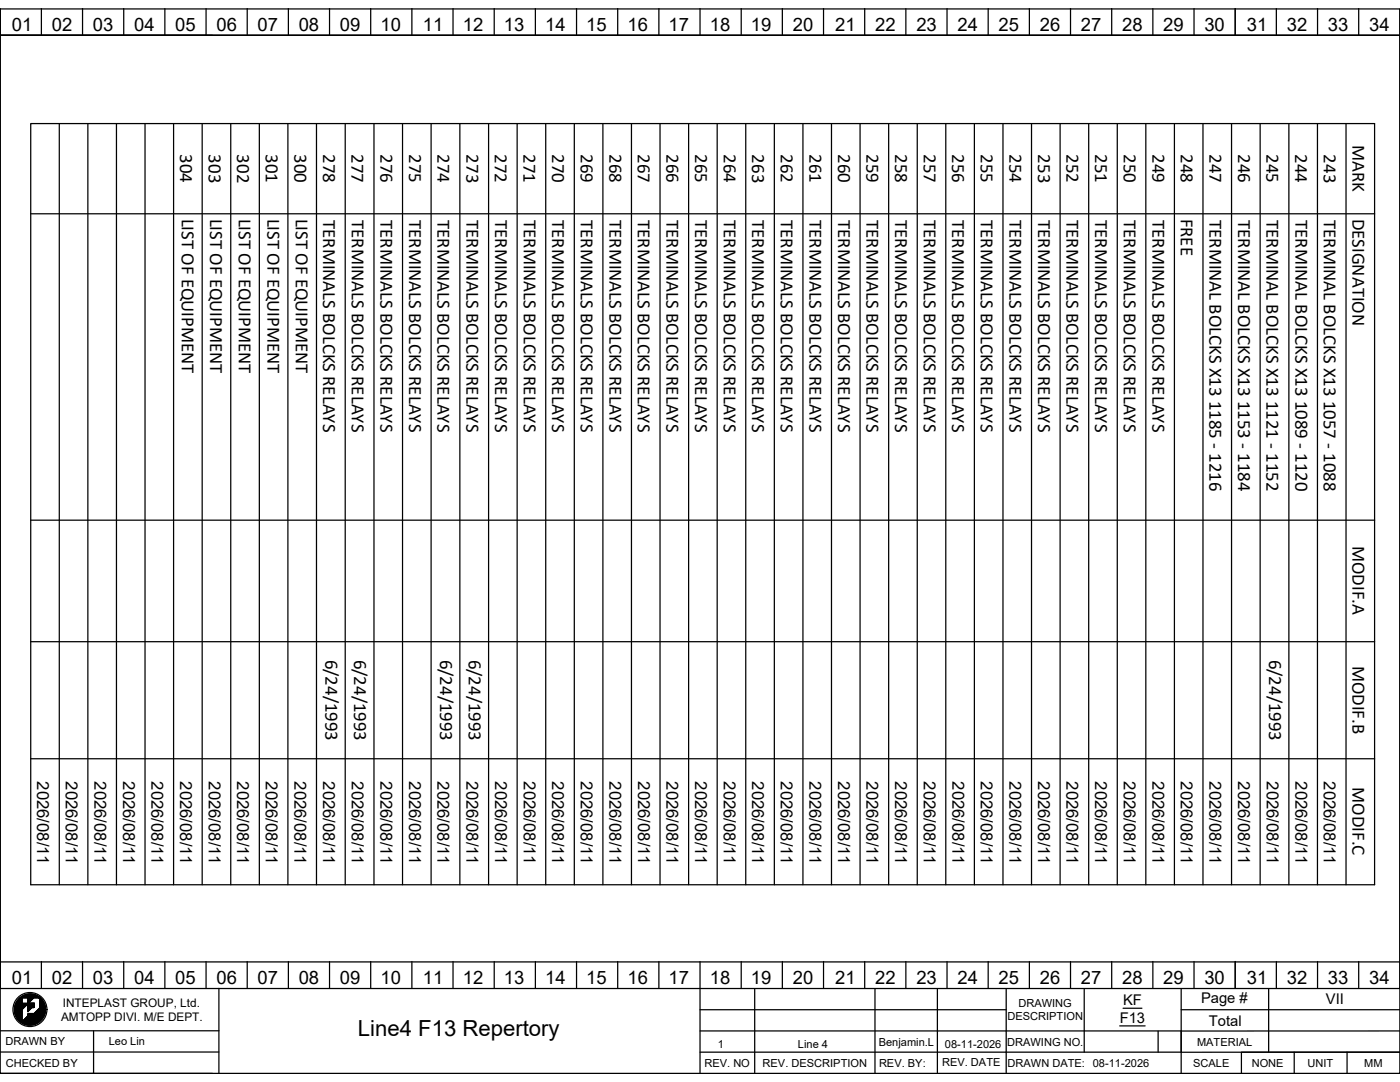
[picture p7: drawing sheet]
<svg xmlns="http://www.w3.org/2000/svg" width="279mm" height="216mm" viewBox="0 0 279 216" stroke-linecap="round" stroke-linejoin="round" font-family="sans-serif">
<defs><g id="words">
<text font-size="4.4" x="71.4" y="206.8">Line4 F13 Repertory</text>
<g font-size="3.7">
<text x="2.4" y="6.2">01</text>
<text x="10.3" y="6.2">02</text>
<text x="18.5" y="6.2">03</text>
<text x="26.8" y="6.2">04</text>
<text x="35" y="6.2">05</text>
<text x="43.2" y="6.2">06</text>
<text x="51.4" y="6.2">07</text>
<text x="59.6" y="6.2">08</text>
<text x="67.8" y="6.2">09</text>
<text x="75.9" y="6.2">10</text>
<text x="84.4" y="6.2">11</text>
<text x="92.4" y="6.2">12</text>
<text x="100.6" y="6.2">13</text>
<text x="108.8" y="6.2">14</text>
<text x="117" y="6.2">15</text>
<text x="125.2" y="6.2">16</text>
<text x="133.4" y="6.2">17</text>
<text x="141.6" y="6.2">18</text>
<text x="149.9" y="6.2">19</text>
<text x="158.2" y="6.2">20</text>
<text x="166.7" y="6.2">21</text>
<text x="174.7" y="6.2">22</text>
<text x="182.9" y="6.2">23</text>
<text x="191.1" y="6.2">24</text>
<text x="199.3" y="6.2">25</text>
<text x="207.5" y="6.2">26</text>
<text x="215.7" y="6.2">27</text>
<text x="223.9" y="6.2">28</text>
<text x="232.2" y="6.2">29</text>
<text x="240.4" y="6.2">30</text>
<text x="248.8" y="6.2">31</text>
<text x="256.8" y="6.2">32</text>
<text x="265" y="6.2">33</text>
<text x="273.2" y="6.2">34</text>
<text x="269.9" y="28.9" transform="rotate(90 269.9 28.9)">MARK</text>
<text x="35.9" y="30.8" transform="rotate(90 35.9 30.8)">304</text>
<text x="41.7" y="30.8" transform="rotate(90 41.7 30.8)">303</text>
<text x="47.3" y="30.8" transform="rotate(90 47.3 30.8)">302</text>
<text x="53.1" y="30.8" transform="rotate(90 53.1 30.8)">301</text>
<text x="58.8" y="30.8" transform="rotate(90 58.8 30.8)">300</text>
<text x="64.5" y="30.8" transform="rotate(90 64.5 30.8)">278</text>
<text x="70.2" y="30.8" transform="rotate(90 70.2 30.8)">277</text>
<text x="75.9" y="30.8" transform="rotate(90 75.9 30.8)">276</text>
<text x="81.6" y="30.8" transform="rotate(90 81.6 30.8)">275</text>
<text x="87.3" y="30.8" transform="rotate(90 87.3 30.8)">274</text>
<text x="93.1" y="30.8" transform="rotate(90 93.1 30.8)">273</text>
<text x="98.8" y="30.8" transform="rotate(90 98.8 30.8)">272</text>
<text x="104.5" y="30.8" transform="rotate(90 104.5 30.8)">271</text>
<text x="110.2" y="30.8" transform="rotate(90 110.2 30.8)">270</text>
<text x="115.9" y="30.8" transform="rotate(90 115.9 30.8)">269</text>
<text x="121.6" y="30.8" transform="rotate(90 121.6 30.8)">268</text>
<text x="127.3" y="30.8" transform="rotate(90 127.3 30.8)">267</text>
<text x="133" y="30.8" transform="rotate(90 133 30.8)">266</text>
<text x="138.7" y="30.8" transform="rotate(90 138.7 30.8)">265</text>
<text x="144.4" y="30.8" transform="rotate(90 144.4 30.8)">264</text>
<text x="150.1" y="30.8" transform="rotate(90 150.1 30.8)">263</text>
<text x="155.8" y="30.8" transform="rotate(90 155.8 30.8)">262</text>
<text x="161.5" y="30.8" transform="rotate(90 161.5 30.8)">261</text>
<text x="167.2" y="30.8" transform="rotate(90 167.2 30.8)">260</text>
<text x="172.9" y="30.8" transform="rotate(90 172.9 30.8)">259</text>
<text x="178.6" y="30.8" transform="rotate(90 178.6 30.8)">258</text>
<text x="184.4" y="30.8" transform="rotate(90 184.4 30.8)">257</text>
<text x="190.1" y="30.8" transform="rotate(90 190.1 30.8)">256</text>
<text x="195.8" y="30.8" transform="rotate(90 195.8 30.8)">255</text>
<text x="201.5" y="30.8" transform="rotate(90 201.5 30.8)">254</text>
<text x="207.2" y="30.8" transform="rotate(90 207.2 30.8)">253</text>
<text x="212.9" y="30.8" transform="rotate(90 212.9 30.8)">252</text>
<text x="218.6" y="30.8" transform="rotate(90 218.6 30.8)">251</text>
<text x="224.3" y="30.8" transform="rotate(90 224.3 30.8)">250</text>
<text x="230" y="30.8" transform="rotate(90 230 30.8)">249</text>
<text x="235.7" y="30.8" transform="rotate(90 235.7 30.8)">248</text>
<text x="241.4" y="30.8" transform="rotate(90 241.4 30.8)">247</text>
<text x="247.1" y="30.8" transform="rotate(90 247.1 30.8)">246</text>
<text x="252.8" y="30.8" transform="rotate(90 252.8 30.8)">245</text>
<text x="258.5" y="30.8" transform="rotate(90 258.5 30.8)">244</text>
<text x="264.2" y="30.8" transform="rotate(90 264.2 30.8)">243</text>
<text x="36.3" y="43.6" transform="rotate(90 36.3 43.6)">LIST OF EQUIPMENT</text>
<text x="42" y="43.6" transform="rotate(90 42 43.6)">LIST OF EQUIPMENT</text>
<text x="47.7" y="43.6" transform="rotate(90 47.7 43.6)">LIST OF EQUIPMENT</text>
<text x="53.4" y="43.6" transform="rotate(90 53.4 43.6)">LIST OF EQUIPMENT</text>
<text x="59.1" y="43.6" transform="rotate(90 59.1 43.6)">LIST OF EQUIPMENT</text>
<text x="64.5" y="43.9" transform="rotate(90 64.5 43.9)">TERMINALS BOLCKS RELAYS</text>
<text x="70.2" y="43.9" transform="rotate(90 70.2 43.9)">TERMINALS BOLCKS RELAYS</text>
<text x="75.9" y="43.9" transform="rotate(90 75.9 43.9)">TERMINALS BOLCKS RELAYS</text>
<text x="81.6" y="43.9" transform="rotate(90 81.6 43.9)">TERMINALS BOLCKS RELAYS</text>
<text x="87.3" y="43.9" transform="rotate(90 87.3 43.9)">TERMINALS BOLCKS RELAYS</text>
<text x="93.1" y="43.9" transform="rotate(90 93.1 43.9)">TERMINALS BOLCKS RELAYS</text>
<text x="98.8" y="43.9" transform="rotate(90 98.8 43.9)">TERMINALS BOLCKS RELAYS</text>
<text x="104.5" y="43.9" transform="rotate(90 104.5 43.9)">TERMINALS BOLCKS RELAYS</text>
<text x="110.2" y="43.9" transform="rotate(90 110.2 43.9)">TERMINALS BOLCKS RELAYS</text>
<text x="115.9" y="43.9" transform="rotate(90 115.9 43.9)">TERMINALS BOLCKS RELAYS</text>
<text x="121.6" y="43.9" transform="rotate(90 121.6 43.9)">TERMINALS BOLCKS RELAYS</text>
<text x="127.3" y="43.9" transform="rotate(90 127.3 43.9)">TERMINALS BOLCKS RELAYS</text>
<text x="133" y="43.9" transform="rotate(90 133 43.9)">TERMINALS BOLCKS RELAYS</text>
<text x="138.7" y="43.9" transform="rotate(90 138.7 43.9)">TERMINALS BOLCKS RELAYS</text>
<text x="144.4" y="43.9" transform="rotate(90 144.4 43.9)">TERMINALS BOLCKS RELAYS</text>
<text x="150.1" y="43.9" transform="rotate(90 150.1 43.9)">TERMINALS BOLCKS RELAYS</text>
<text x="155.8" y="43.9" transform="rotate(90 155.8 43.9)">TERMINALS BOLCKS RELAYS</text>
<text x="161.5" y="43.9" transform="rotate(90 161.5 43.9)">TERMINALS BOLCKS RELAYS</text>
<text x="167.2" y="43.9" transform="rotate(90 167.2 43.9)">TERMINALS BOLCKS RELAYS</text>
<text x="172.9" y="43.9" transform="rotate(90 172.9 43.9)">TERMINALS BOLCKS RELAYS</text>
<text x="178.6" y="43.9" transform="rotate(90 178.6 43.9)">TERMINALS BOLCKS RELAYS</text>
<text x="184.4" y="43.9" transform="rotate(90 184.4 43.9)">TERMINALS BOLCKS RELAYS</text>
<text x="190.1" y="43.9" transform="rotate(90 190.1 43.9)">TERMINALS BOLCKS RELAYS</text>
<text x="195.8" y="43.9" transform="rotate(90 195.8 43.9)">TERMINALS BOLCKS RELAYS</text>
<text x="201.5" y="43.9" transform="rotate(90 201.5 43.9)">TERMINALS BOLCKS RELAYS</text>
<text x="207.2" y="43.9" transform="rotate(90 207.2 43.9)">TERMINALS BOLCKS RELAYS</text>
<text x="212.9" y="43.9" transform="rotate(90 212.9 43.9)">TERMINALS BOLCKS RELAYS</text>
<text x="218.6" y="43.9" transform="rotate(90 218.6 43.9)">TERMINALS BOLCKS RELAYS</text>
<text x="224.3" y="43.9" transform="rotate(90 224.3 43.9)">TERMINALS BOLCKS RELAYS</text>
<text x="230" y="43.9" transform="rotate(90 230 43.9)">TERMINALS BOLCKS RELAYS</text>
<text x="235.7" y="43.6" transform="rotate(90 235.7 43.6)">FREE</text>
<text x="241.4" y="43.9" transform="rotate(90 241.4 43.9)">TERMINAL BOLCKS X13 1185 - 1216</text>
<text x="247.1" y="43.9" transform="rotate(90 247.1 43.9)">TERMINAL BOLCKS X13 1153 - 1184</text>
<text x="252.8" y="43.9" transform="rotate(90 252.8 43.9)">TERMINAL BOLCKS X13 1121 - 1152</text>
<text x="258.5" y="43.9" transform="rotate(90 258.5 43.9)">TERMINAL BOLCKS X13 1089 - 1120</text>
<text x="264.2" y="43.9" transform="rotate(90 264.2 43.9)">TERMINAL BOLCKS X13 1057 - 1088</text>
<text x="269.9" y="43.6" transform="rotate(90 269.9 43.6)">DESIGNATION</text>
<text x="269.9" y="108.9" transform="rotate(90 269.9 108.9)">MODIF.A</text>
<text x="64.9" y="131.6" transform="rotate(90 64.9 131.6)">6/24/1993</text>
<text x="70.7" y="131.6" transform="rotate(90 70.7 131.6)">6/24/1993</text>
<text x="87.8" y="131.6" transform="rotate(90 87.8 131.6)">6/24/1993</text>
<text x="93.6" y="131.6" transform="rotate(90 93.6 131.6)">6/24/1993</text>
<text x="253.3" y="131.6" transform="rotate(90 253.3 131.6)">6/24/1993</text>
<text x="269.9" y="132.8" transform="rotate(90 269.9 132.8)">MODIF.B</text>
<text x="269.9" y="157.1" transform="rotate(90 269.9 157.1)">MODIF.C</text>
<text x="2.4" y="196.4">01</text>
<text x="10.3" y="196.4">02</text>
<text x="18.5" y="196.4">03</text>
<text x="26.8" y="196.4">04</text>
<text x="35" y="196.4">05</text>
<text x="43.2" y="196.4">06</text>
<text x="51.4" y="196.4">07</text>
<text x="59.6" y="196.4">08</text>
<text x="67.8" y="196.4">09</text>
<text x="75.9" y="196.4">10</text>
<text x="84.4" y="196.4">11</text>
<text x="92.4" y="196.4">12</text>
<text x="100.6" y="196.4">13</text>
<text x="108.8" y="196.4">14</text>
<text x="117" y="196.4">15</text>
<text x="125.2" y="196.4">16</text>
<text x="133.4" y="196.4">17</text>
<text x="141.6" y="196.4">18</text>
<text x="149.9" y="196.4">19</text>
<text x="158.2" y="196.4">20</text>
<text x="166.7" y="196.4">21</text>
<text x="174.7" y="196.4">22</text>
<text x="182.9" y="196.4">23</text>
<text x="191.1" y="196.4">24</text>
<text x="199.3" y="196.4">25</text>
<text x="207.5" y="196.4">26</text>
<text x="215.7" y="196.4">27</text>
<text x="223.9" y="196.4">28</text>
<text x="232.2" y="196.4">29</text>
<text x="240.4" y="196.4">30</text>
<text x="248.8" y="196.4">31</text>
<text x="256.8" y="196.4">32</text>
<text x="265" y="196.4">33</text>
<text x="273.2" y="196.4">34</text>
</g>
<g font-size="3.3">
<text x="7.4" y="155.9" transform="rotate(90 7.4 155.9)">2026/08/11</text>
<text x="13.1" y="155.9" transform="rotate(90 13.1 155.9)">2026/08/11</text>
<text x="18.8" y="155.9" transform="rotate(90 18.8 155.9)">2026/08/11</text>
<text x="24.5" y="155.9" transform="rotate(90 24.5 155.9)">2026/08/11</text>
<text x="30.2" y="155.9" transform="rotate(90 30.2 155.9)">2026/08/11</text>
<text x="36" y="155.9" transform="rotate(90 36 155.9)">2026/08/11</text>
<text x="41.7" y="155.9" transform="rotate(90 41.7 155.9)">2026/08/11</text>
<text x="47.4" y="155.9" transform="rotate(90 47.4 155.9)">2026/08/11</text>
<text x="53.1" y="155.9" transform="rotate(90 53.1 155.9)">2026/08/11</text>
<text x="58.8" y="155.9" transform="rotate(90 58.8 155.9)">2026/08/11</text>
<text x="64.5" y="155.9" transform="rotate(90 64.5 155.9)">2026/08/11</text>
<text x="70.2" y="155.9" transform="rotate(90 70.2 155.9)">2026/08/11</text>
<text x="75.9" y="155.9" transform="rotate(90 75.9 155.9)">2026/08/11</text>
<text x="81.6" y="155.9" transform="rotate(90 81.6 155.9)">2026/08/11</text>
<text x="87.3" y="155.9" transform="rotate(90 87.3 155.9)">2026/08/11</text>
<text x="93.1" y="155.9" transform="rotate(90 93.1 155.9)">2026/08/11</text>
<text x="98.8" y="155.9" transform="rotate(90 98.8 155.9)">2026/08/11</text>
<text x="104.5" y="155.9" transform="rotate(90 104.5 155.9)">2026/08/11</text>
<text x="110.2" y="155.9" transform="rotate(90 110.2 155.9)">2026/08/11</text>
<text x="115.9" y="155.9" transform="rotate(90 115.9 155.9)">2026/08/11</text>
<text x="121.6" y="155.9" transform="rotate(90 121.6 155.9)">2026/08/11</text>
<text x="127.3" y="155.9" transform="rotate(90 127.3 155.9)">2026/08/11</text>
<text x="133" y="155.9" transform="rotate(90 133 155.9)">2026/08/11</text>
<text x="138.7" y="155.9" transform="rotate(90 138.7 155.9)">2026/08/11</text>
<text x="144.4" y="155.9" transform="rotate(90 144.4 155.9)">2026/08/11</text>
<text x="150.1" y="155.9" transform="rotate(90 150.1 155.9)">2026/08/11</text>
<text x="155.8" y="155.9" transform="rotate(90 155.8 155.9)">2026/08/11</text>
<text x="161.5" y="155.9" transform="rotate(90 161.5 155.9)">2026/08/11</text>
<text x="167.2" y="155.9" transform="rotate(90 167.2 155.9)">2026/08/11</text>
<text x="173" y="155.9" transform="rotate(90 173 155.9)">2026/08/11</text>
<text x="178.7" y="155.9" transform="rotate(90 178.7 155.9)">2026/08/11</text>
<text x="184.4" y="155.9" transform="rotate(90 184.4 155.9)">2026/08/11</text>
<text x="190.1" y="155.9" transform="rotate(90 190.1 155.9)">2026/08/11</text>
<text x="195.8" y="155.9" transform="rotate(90 195.8 155.9)">2026/08/11</text>
<text x="201.5" y="155.9" transform="rotate(90 201.5 155.9)">2026/08/11</text>
<text x="207.2" y="155.9" transform="rotate(90 207.2 155.9)">2026/08/11</text>
<text x="212.9" y="155.9" transform="rotate(90 212.9 155.9)">2026/08/11</text>
<text x="218.6" y="155.9" transform="rotate(90 218.6 155.9)">2026/08/11</text>
<text x="224.3" y="155.9" transform="rotate(90 224.3 155.9)">2026/08/11</text>
<text x="230" y="155.9" transform="rotate(90 230 155.9)">2026/08/11</text>
<text x="235.7" y="155.9" transform="rotate(90 235.7 155.9)">2026/08/11</text>
<text x="241.4" y="155.9" transform="rotate(90 241.4 155.9)">2026/08/11</text>
<text x="247.1" y="155.9" transform="rotate(90 247.1 155.9)">2026/08/11</text>
<text x="252.8" y="155.9" transform="rotate(90 252.8 155.9)">2026/08/11</text>
<text x="258.5" y="155.9" transform="rotate(90 258.5 155.9)">2026/08/11</text>
<text x="264.2" y="155.9" transform="rotate(90 264.2 155.9)">2026/08/11</text>
</g>
<g font-size="2.9">
<text x="224.1" y="200.6">KF</text>
<text x="239.7" y="200.1">Page #</text>
<text x="264.6" y="200.4">VII</text>
<text x="223.5" y="204.1">F13</text>
<text x="241.3" y="204.6">Total</text>
</g>
<g font-size="2.4">
<text x="12.2" y="203.7">AMTOPP DIVI. M/E DEPT.</text>
<text x="12.5" y="200.9">INTEPLAST GROUP, Ltd.</text>
</g>
<g font-size="2.2">
<text x="201.1" y="203.6">DESCRIPTION</text>
<text x="203.2" y="200.9">DRAWING</text>
<text x="1.1" y="208.6">DRAWN BY</text>
<text x="21.7" y="208.6">Leo Lin</text>
<text x="143.3" y="209.1">1</text>
<text x="159.2" y="209.1">Line 4</text>
<text x="175.4" y="208.8">Benjamin.L</text>
<text x="188.6" y="209">08-11-2026</text>
<text x="201" y="208.6">DRAWING NO.</text>
<text x="238.9" y="208.6">MATERIAL</text>
<text x="1.2" y="212.8">CHECKED BY</text>
<text x="140.6" y="212.9">REV. NO</text>
<text x="152.2" y="212.9">REV. DESCRIPTION</text>
<text x="175.4" y="212.9">REV. BY:</text>
<text x="188" y="212.6">REV. DATE</text>
<text x="201.1" y="212.9">DRAWN DATE: 08-11-2026</text>
<text x="238.1" y="212.9">SCALE</text>
<text x="249.8" y="212.9">NONE</text>
<text x="260.9" y="212.8">UNIT</text>
<text x="272.3" y="212.9">MM</text>
</g>
</g></defs>
<g fill="none" stroke="#000" stroke-width=".25">
<path d="M0 1.8h279.4v212.4h-279.4zM0 7v-5.2v5.3M0 7.1v184.8v-4.2M8.3 1.7v5.4M16.5 1.7v5.4M24.7 1.7v5.4M32.9 1.7v5.4M41.1 1.7v5.4M42.4 7.1h-42.4h279.4M49.3 1.7v5.4M57.6 1.7v5.4M65.8 1.7v5.4"/>
<path d="M74 1.7v5.4M82.2 1.7v5.4M90.4 1.7v5.4M98.6 1.7v5.4M106.8 1.7v5.4M115.1 1.7v5.4M123.3 1.7v5.4M131.5 1.7v5.4M139.7 1.7v5.4M147.9 1.7v5.4M156.1 1.7v5.4M164.4 1.7v5.4"/>
<path d="M172.6 1.7v5.4M180.8 1.7v5.4M189 1.7v5.4M197.2 1.7v5.4M205.4 1.7v5.4M213.6 1.7v5.4M221.9 1.7v5.4M230.1 1.7v5.4M238.3 1.7v5.4M246.5 1.7v5.4M254.7 1.7v5.4M262.9 1.7v5.4"/>
<path d="M271.2 1.7v5.4M279.4 1.8v195.4h-279.4v-5.3h279.4M6.1 24.7h268.2v151.8h-268.2zM11.8 24.7v151.8M17.5 24.7v151.8M23.2 24.7v151.8M28.9 24.7v151.8M34.6 24.7v151.8M40.3 24.7v151.8M46.1 24.7v151.8M51.8 24.7v151.8M57.5 24.7v151.8"/>
<path d="M63.2 24.7v151.8M68.9 24.7v151.8M74.6 24.7v151.8M80.3 24.7v151.8M86 24.7v151.8M91.8 24.7v151.8M97.5 24.7v151.8M103.2 24.7v151.8M108.9 24.7v151.8M114.6 24.7v151.8M120.3 24.7v151.8M126 24.7v151.8"/>
<path d="M131.7 24.7v151.8M137.4 24.7v151.8M143.1 24.7v151.8M148.8 24.7v151.8M154.5 24.7v151.8M160.2 24.7v151.8M165.9 24.7v151.8M171.6 24.7v151.8M177.4 24.7v151.8M183.1 24.7v151.8M188.8 24.7v151.8M194.5 24.7v151.8"/>
<path d="M200.2 24.7v151.8M205.9 24.7v151.8M211.6 24.7v151.8M217.3 24.7v151.8M223 24.7v151.8M228.7 24.7v151.8M234.4 24.7v151.8M240.1 24.7v151.8M245.8 24.7v151.8M251.5 24.7v151.8M257.2 24.7v151.8M262.9 24.7v151.8"/>
<path d="M268.6 24.7v151.8M6.1 42.7h268.2M6.1 103.8h268.2M6.1 128h268.2M6.1 151.4h268.2M4 199.1l-.4 .3M4.3 198.9l-.9 .8M4.3 198.9h1.3v1.3h-1.3zM4.4 199.2l-1.4 1.4M4.4 199.2l-1.4 1.5M4.4 199.3l-1.5 1.5M4.4 199.4l-1.5 1.5"/>
<path d="M4.4 199.4l-1.5 1.6M4.4 199.5l-1.5 1.5M4.4 199.6l-1.5 1.5M4.4 199.6l-1.5 1.6M4.4 199.7l-1.5 1.6M4.4 199.8l-1.5 1.5M4.4 199.9l-1.5 1.5M4.4 199.9l-1.5 1.6M4.4 200l-1.5 1.6M4.4 198.7l-1.1 1.2M4.6 198.7l-1.4 1.3M4.7 198.6l-1.6 1.6"/>
<path d="M4.8 198.5l-1.7 1.8M4.9 198.5l-1.9 1.9M5 198.5l-2 2M5.1 198.4l-.6 .7M5.2 198.4l-.7 .7M5.3 198.4l-.7 .7M5.4 198.4l-.7 .7M5.5 198.4l-.7 .7M5.6 198.4l-.8 .7M5.6 199.9l1.4-1.4-1.4 1.5M5.7 198.3l-.8 .8M5.7 198.3l-.7 .8"/>
<path d="M5.8 198.3l-.8 .8M5.9 198.3l-.8 .8M6 198.3l-.8 .8M6.1 198.3l-.8 .8M6.1 198.3l-.7 .8M6.2 198.3l-.8 .8M6.3 198.3l-.8 .8M6.3 198.3l-.7 .8M6.4 198.4l-.8 .8M6.5 198.4l-.9 .8M6.5 198.4l-.9 .9M6.6 198.4l-1 1"/>
<path d="M6.7 198.4l-1.1 1.1M6.7 198.4l-1.1 1.2M6.8 198.4l-1.2 1.2M6.9 198.5l-1.3 1.2M6.9 198.5l-1.3 1.3M7 198.5l-1.4 1.4M7.1 198.5l-1.5 1.6M7.3 198.6l-4.2 4.1M7.3 198.6l-.5 .5M7.4 198.6l-.5 .5M7.4 198.7l-.4 .4M7.5 198.7l-.4 .4"/>
<path d="M7.5 198.7l-.3 .4M7.6 198.8l-.4 .3M7.6 198.8l-.3 .3M7.7 198.8l-.3 .3M7.7 199.1l.2-.1-.2 .2M7.7 198.9l-.2 .2M7.8 198.9l-.2 .2M7.9 200l.5-.5-.5 .6M7.9 199l-.1 .2M8 199.1l-.2 .1M8 199.1l-.2 .2M8 199.1l-.1 .2"/>
<path d="M8.1 199.2l-.2 .1M8.1 199.2l-.2 .2M8.2 199.2l-.3 .2M8.2 199.3l-.3 .2M8.2 199.3l-.3 .3M8.3 199.3l-.4 .4M8.3 191.9v5.3M8.3 199.4l-.4 .3M8.3 199.4l-.4 .4M8.4 199.4l-.5 .5M8.4 199.5l-.5 .4M8.5 199.6l-.6 .5"/>
<path d="M8.5 199.6l-.6 .6M8.5 199.7l-.6 .6M8.6 199.8l-.7 .7M8.7 199.9l-.8 .7M8.7 199.9l-.8 .8M8.7 200l-.8 .8M16.5 191.9v5.3M24.7 191.9v5.3M32.9 191.9v5.3M41.1 191.9v5.3M43.7 197.2v17M49.3 191.9v5.3"/>
<path d="M57.6 191.9v5.3M65.8 191.9v5.3M74 191.9v5.3M82.2 191.9v5.3M90.4 191.9v5.3M98.6 191.9v5.3M106.8 191.9v5.3M115.1 191.9v5.3M123.3 191.9v5.3M131.5 191.9v5.3M139.7 191.9v22.3M147.9 191.9v5.3"/>
<path d="M150.6 197.2v17M156.1 191.9v5.3M164.4 191.9v5.3M172.6 191.9v5.3M174.6 197.2v17M180.8 191.9v5.3M187.1 197.2v17M189 191.9v5.3M197.2 191.9v5.3M200.8 197.2v17M205.4 191.9v5.3M213.6 191.9v5.3"/>
<path d="M216.4 197.2v8.5h19.3M221.9 191.9v5.3M230.1 191.9v5.3M235.7 197.2v17M238.3 191.9v5.3M246.5 191.9v5.3M253.2 197.2v12.7M254.7 191.9v5.3M262.9 191.9v5.3M271.2 191.9v5.3M0 209.9h43.7M0 205.7h43.7"/>
<path d="M0 214.2h42.4M4.3 201.4l2.5-2.5h.9l.3 .2 .1 1.9-1.3 1.3h-1.2v.4l-1.3 1.3zM4.4 201.5l-1.2 1.3M4.4 201.9l-1.1 1.1M4.4 202l-1.1 1.1M4.4 202.1l-1 1M4.4 202.1l-1 1.1M4.4 202.4l-.9 .9M4.4 202.5l-.8 .9M4.4 202.6l-.8 .8M4.4 202.7l-.8 .8M4.4 202.7l-.7 .8"/>
<path d="M4.4 202.8l-.7 .8 .7-.7M4.4 203l-.6 .6M4.4 203.1l-.5 .6 .5-.5M4.4 203.3l-.5 .5 .5-.4M4.4 200.1l-1.5 1.6M4.4 200.2l-1.5 1.5M4.4 200.3l-1.5 1.5M4.4 201.6l-1.2 1.2M4.4 201.6l-1.2 1.3M4.4 201.7l-1.2 1.2M4.4 201.8l-1.2 1.2M4.4 202.2l-1 1"/>
<path d="M4.4 202.3l-1 .9M4.4 202.3l-.9 1M4.4 202.5l-.9 .9M4.4 203l-.6 .7M4.4 203.2l-.5 .6M4.4 203.4l-.4 .5M4.4 203.5l-.4 .4M4.4 203.6l-.3 .3M4.4 203.6l-.3 .3 .3-.2M4.4 203.8l-.2 .2M4.5 200.3l-1.6 1.6M4.6 200.3l-1.7 1.6"/>
<path d="M4.6 200.3l-1.7 1.7M4.7 200.3l-1.8 1.7M4.8 200.3l-1.9 1.8M4.8 200.3l-1.9 1.9M4.9 200.3l-1.9 1.9M5 200.3l-2 2M5.1 200.3l-2.1 2.1M5.2 200.3l-2.2 2.1M5.2 200.3l-2.2 2.2M5.3 200.3l-2.2 2.2M5.4 200.3l-2.3 2.3M5.5 200.3l-2.4 2.4"/>
<path d="M5.6 200.1l1.6-1.5-1.6 1.6M5.6 202.2v.1M5.7 200.3h-.1M5.7 202.2l-.1 .1M5.7 200.3l-.1 .1M5.8 202.2l-.2 .2M5.8 200.2l-.2 .2M5.8 200.3l-.2 .2M5.8 202.2l-.2 .3M5.8 200.2l-.2 .3M5.9 200.3l-.3 .2M5.9 202.2l-.3 .3"/>
<path d="M5.9 200.2l-.3 .3M5.9 200.3l-.3 .3M6 202.2l-.4 .4M6 200.2l-.4 .4M6 200.3l-.4 .4M6 202.2l-1.8 1.8M6.1 200.3l-.5 .4M6.1 200.2l-.5 .5M6.1 202.2l-1.8 1.9M6.1 200.3l-.5 .5M6.1 200.2l-.5 .6M6.2 202.2l-1.9 1.9"/>
<path d="M6.2 200.3l-.6 .6M6.2 200.2l-.6 .6M6.2 202.2l-1.8 1.9M6.3 200.3l-.7 .7M6.3 200.2l-.7 .7M6.3 202.2l-1.9 1.9M6.4 200.2l-.8 .8M6.4 202.2l-1.9 2M6.4 201h.4M6.4 200.3l-.8 .8M6.4 200.2l-.8 .9M6.5 202.2l-2 2"/>
<path d="M6.5 200.3l-.9 .9M6.5 200.2l-.9 .9M6.6 200.2l-1 1M6.6 202.2l-2 2M6.6 200.3l-1 1M6.7 202.2l-2.1 2.1M6.7 200.2l-1.1 1.1M6.7 200.3l-1.1 1.1M6.7 202.2l-2 2.1M6.7 200.2l-1.1 1.2M6.8 200.3l-1.2 1.1M6.8 200.4l-1.2 1.2"/>
<path d="M6.8 200.5l-1.2 1.1M6.8 200.5l-1.2 1.3M6.8 200.8l-.3 .3M6.8 200.2l-1.2 1.2M6.8 200.2h-1.2v1.7l1.2-1.3M6.8 200.2v.8M6.8 200.2l-1.2 1.3M6.8 200.3l-1.2 1.3M6.8 200.4l-1.2 1.3M6.8 200.5l-1.2 1.2M6.8 200.7l-.3 .4M6.8 200.8l-.2 .3"/>
<path d="M6.8 200.8l-.1 .3M6.8 200.9l-.1 .2M6.8 201h.1M7.9 200.3l.7-.6-.7 .7M7.9 201l.9-.9-4.1 4.2M8.5 203.3l-.7 .7M8.6 203.1l-1 1M8.7 202.9l-1.2 1.3M8.8 200.1l-.9 .8M8.8 200.1l-.9 .9M8.8 202.8l-1.5 1.5M8.9 200.2l-4.1 4.1"/>
<path d="M8.9 202.7l-1.7 1.6M8.9 200.3l-4.1 4M8.9 200.3l-4 4.1M8.9 202.5l-1.8 1.9M8.9 200.4l-4 4M8.9 200.4l-3.9 4M8.9 202.4l-1.9 2M8.9 200.5l-3.9 3.9M9 200.5l-3.9 3.9M9 202.3l-2.1 2.1M9 200.6l-3.9 3.8M9 200.7l-3.8 3.8"/>
<path d="M9 202.2l-2.2 2.3M9 202.1l-2.3 2.4M9 200.8l-3.7 3.7M9 200.8l-3.6 3.7M9 202.1l-2.4 2.4M9 200.9l-3.6 3.6M9 202l-2.5 2.5M9.1 200.9l-3.6 3.6M9.1 201l-3.6 3.5M9.1 201.9l-2.7 2.6M9.1 201.1l-3.5 3.4M9.1 201.8l-2.8 2.7"/>
<path d="M9.1 201.7l-2.8 2.8M9.1 201.2l-3.4 3.3M9.1 201.7l-2.9 2.9M9.1 201.2l-3.3 3.4M9.1 201.3l-3.3 3.3M9.1 201.6l-3 3M9.1 201.4l-3.2 3.2M9.1 201.4l-3.1 3.2M9.1 201.5l-3.1 3.1M18.7 205.7v8.4M139.7 201.5h61.1M139.7 205.7h76.7v4.2"/>
<path d="M139.7 209.9h96M223.5 204.7h5M224.1 201.2h3.8M231.1 205.7v4.3M235.7 205.7v4.3l43.7-.1h-10.6v4.3M235.7 201.5h43.7M258.3 209.9h-10.5v4.3M268.8 209.9h-10.5v4.3M279.4 205.7h-43.7"/>
<circle cx="6" cy="201.4" r="3.4"/>
</g>
<use href="#words"/>
</svg>
